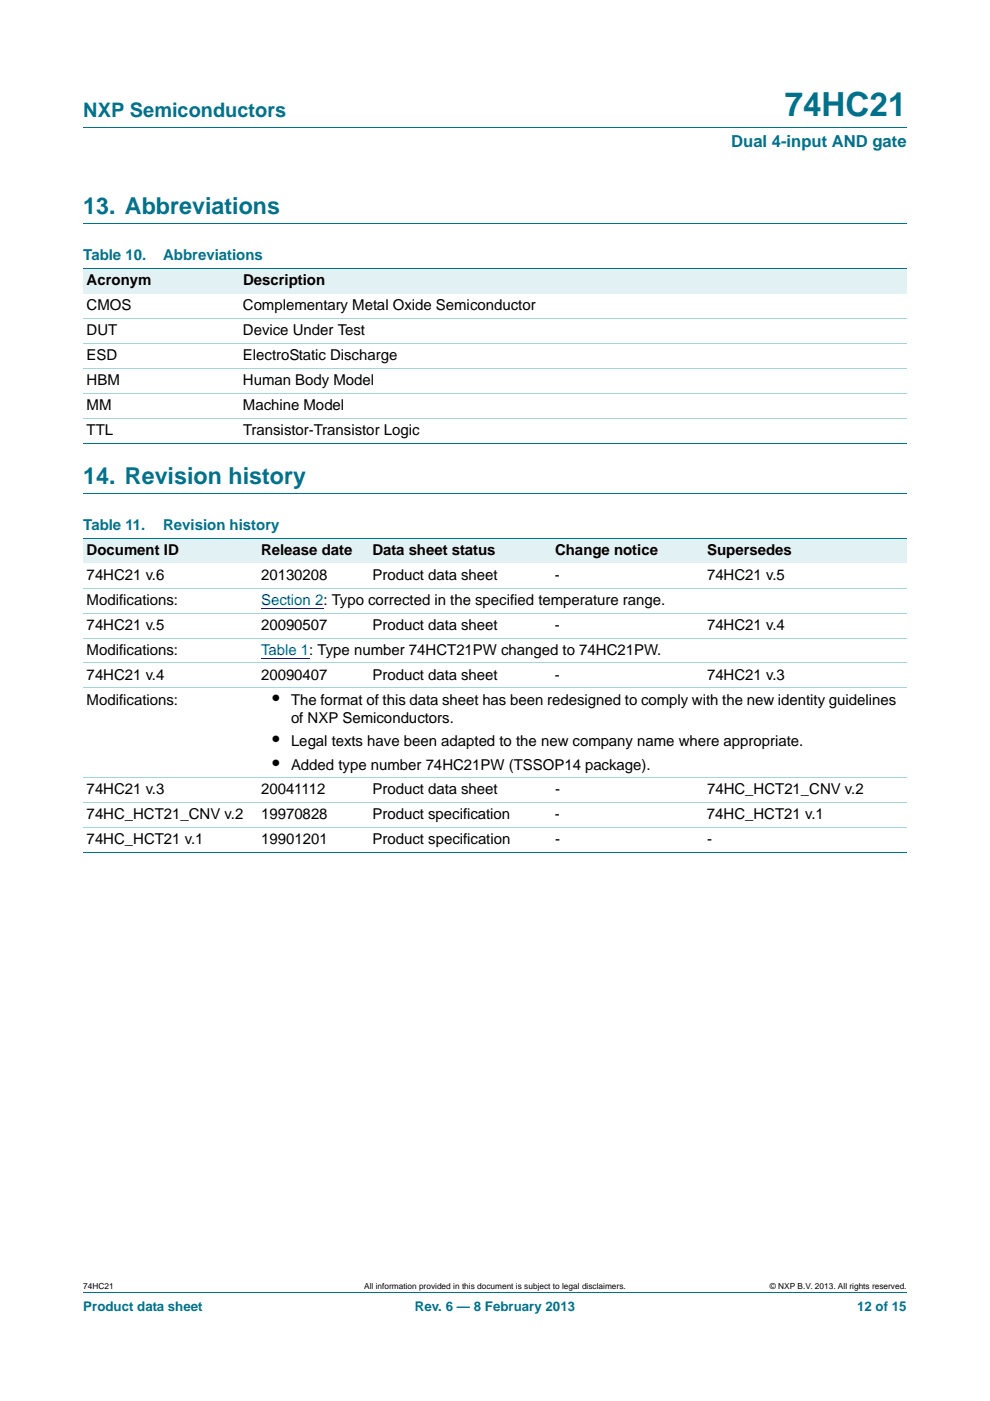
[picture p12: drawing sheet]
<svg xmlns="http://www.w3.org/2000/svg" width="210mm" height="297mm" viewBox="0 0 210 297" stroke-linecap="round" stroke-linejoin="round" font-family="sans-serif">
<defs><g id="words">
<text font-size="7" fill="#00718a" x="166.4" y="24.6">74HC21</text>
<g font-size="4.9" fill="#00718a">
<text x="17.7" y="45.4">13. Abbreviations</text>
<text x="17.7" y="102.6">14. Revision history</text>
</g>
<text font-size="4.2" fill="#00718a" x="17.7" y="24.9">NXP Semiconductors</text>
<g font-size="4.2">
<text x="57.8" y="149.4">•</text>
<text x="57.8" y="158.2">•</text>
<text x="57.8" y="163.2">•</text>
</g>
<text font-size="3.5" fill="#00718a" x="155.1" y="31.1">Dual 4-input AND gate</text>
<g font-size="3.2" fill="#00718a">
<text x="17.7" y="55.2">Table 10.</text>
<text x="34.6" y="55.2">Abbreviations</text>
<text x="17.7" y="112.4">Table 11.</text>
<text x="34.6" y="112.4">Revision history</text>
</g>
<g font-size="3.2">
<text x="18.4" y="65.8">CMOS</text>
<text x="18.4" y="60.5">Acronym</text>
<text x="51.5" y="65.8">Complementary Metal Oxide Semiconductor</text>
<text x="51.5" y="60.5">Description</text>
<text x="18.4" y="71.1">DUT</text>
<text x="51.5" y="71.1">Device Under Test</text>
<text x="18.4" y="76.4">ESD</text>
<text x="51.5" y="76.4">ElectroStatic Discharge</text>
<text x="18.4" y="81.7">HBM</text>
<text x="51.5" y="81.7">Human Body Model</text>
<text x="18.4" y="87">MM</text>
<text x="51.5" y="87">Machine Model</text>
<text x="18.4" y="92.3">TTL</text>
<text x="51.5" y="92.3">Transistor-Transistor Logic</text>
<text x="18.4" y="117.6">Document ID</text>
<text x="55.4" y="117.6">Release date</text>
<text x="79" y="117.6">Data sheet status</text>
<text x="117.7" y="117.6">Change notice</text>
<text x="150" y="117.6">Supersedes</text>
<text x="18.4" y="122.9">74HC21 v.6</text>
<text x="55.4" y="122.9">20130208</text>
<text x="79" y="122.9">Product data sheet</text>
<text x="117.7" y="122.9">-</text>
<text x="150" y="122.9">74HC21 v.5</text>
<text x="18.4" y="128.2">Modifications:</text>
<text x="18.4" y="133.5">74HC21 v.5</text>
<text x="55.4" y="133.5">20090507</text>
<text x="79" y="133.5">Product data sheet</text>
<text x="117.7" y="133.5">-</text>
<text x="150" y="133.5">74HC21 v.4</text>
<text x="18.4" y="138.8">Modifications:</text>
<text x="18.4" y="144.1">74HC21 v.4</text>
<text x="18.4" y="149.4">Modifications:</text>
<text x="55.4" y="144.1">20090407</text>
<text x="61.7" y="149.4">The format of this data sheet has been redesigned to comply with the new identity guidelines</text>
<text x="79" y="144.1">Product data sheet</text>
<text x="117.7" y="144.1">-</text>
<text x="150" y="144.1">74HC21 v.3</text>
<text x="61.7" y="153.3">of NXP Semiconductors.</text>
<text x="61.7" y="158.2">Legal texts have been adapted to the new company name where appropriate.</text>
<text x="61.7" y="163.2">Added type number 74HC21PW (TSSOP14 package).</text>
<text x="18.4" y="168.4">74HC21 v.3</text>
<text x="18.4" y="173.7">74HC_HCT21_CNV v.2</text>
<text x="55.4" y="168.4">20041112</text>
<text x="55.4" y="173.7">19970828</text>
<text x="79" y="168.4">Product data sheet</text>
<text x="79" y="173.7">Product specification</text>
<text x="117.7" y="173.7">-</text>
<text x="117.7" y="168.4">-</text>
<text x="150" y="173.7">74HC_HCT21 v.1</text>
<text x="150" y="168.4">74HC_HCT21_CNV v.2</text>
<text x="18.4" y="179">74HC_HCT21 v.1</text>
<text x="55.4" y="179">19901201</text>
<text x="79" y="179">Product specification</text>
<text x="117.7" y="179">-</text>
<text x="150" y="179">-</text>
</g>
<g font-size="3.2" fill="#00f">
<text x="55.4" y="128.2">Section 2: Typo corrected in the specified temperature range.</text>
<text x="55.4" y="138.8">Table 1: Type number 74HCT21PW changed to 74HC21PW.</text>
</g>
<g font-size="2.8" fill="#00718a">
<text x="17.7" y="277.9">Product data sheet</text>
<text x="88" y="277.9">Rev. 6 — 8 February 2013</text>
<text x="181.8" y="277.9">12 of 15</text>
</g>
<g font-size="1.8">
<text x="17.7" y="273.3">74HC21</text>
<text x="77.2" y="273.3">All information provided in this document is subject to legal disclaimers.</text>
<text x="163.3" y="273.3">© NXP B.V. 2013. All rights reserved.</text>
</g>
</g></defs>
<path d="M17.7 27h174.6M17.7 47.4h174.6M17.7 104.6h174.6M17.7 273.9h174.6" fill="none" stroke="#00718a" stroke-width=".21"/>
<g fill="#e2f1f4">
<path d="M17.7 57h33.1v5.3h-33.1z"/>
<path d="M50.8 57h141.5v5.3h-141.5z"/>
<path d="M17.7 114.1h37v5.3h-37z"/>
<path d="M54.7 114.1h23.6v5.3h-23.6z"/>
<path d="M78.3 114.1h38.7v5.3h-38.7z"/>
<path d="M117 114.1h32.3v5.3h-32.3z"/>
<path d="M149.3 114.1h43v5.3h-43z"/>
</g>
<path d="M55.4 128.9h13.2M55.4 139.5h10.2" fill="none" stroke="#00f" stroke-width=".21"/>
<path d="M17.7 57h174.6M17.7 94h174.6M17.7 114.1h174.6M17.7 180.8h174.6" fill="none" stroke="#00718a" stroke-width=".21"/>
<g fill="none" stroke="#a5d5dc" stroke-width=".21">
<path d="M17.7 67.5h174.6M17.7 72.8h174.6M17.7 78.1h174.6M17.7 83.4h174.6M17.7 88.7h174.6M17.7 124.7h174.6M17.7 130h174.6M17.7 135.3h174.6M17.7 140.6h174.6M17.7 145.9h174.6M17.7 164.9h174.6M17.7 170.2h174.6"/>
<path d="M17.7 175.5h174.6"/>
</g>
<use href="#words"/>
</svg>
